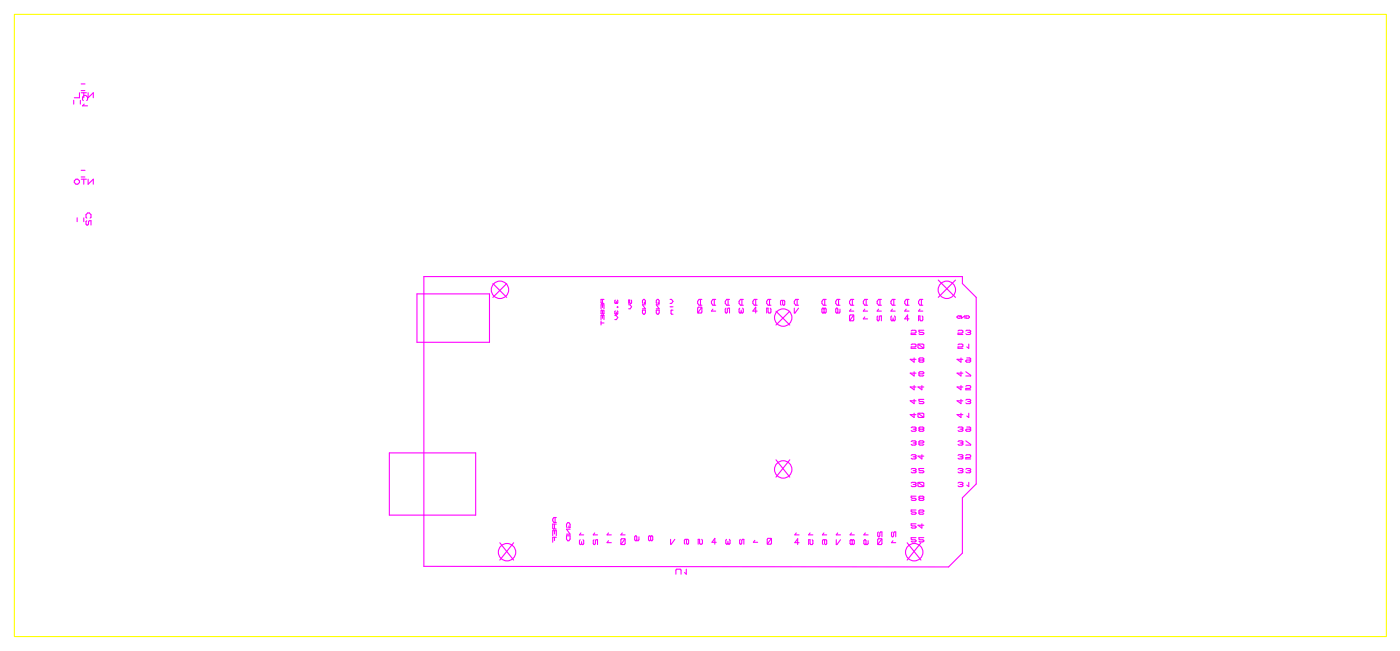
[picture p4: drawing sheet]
<svg xmlns="http://www.w3.org/2000/svg" width="258mm" height="120mm" viewBox="0 0 258 120" stroke-linecap="round" stroke-linejoin="round" font-family="sans-serif">
<g fill="none" stroke="#f0f" stroke-width=".2">
<path d="M13.6 18.4v.7M14.6 17v1h-.9M14.8 18.4v.7M14.9 16.6h.7M14.9 15.4h.7M14.9 17h1M15.3 18.5l-.1-.2v-.5l.3-.3h.3l.3 .3v.5l-.2 .2M15.4 17v1M15.5 19.1l-.3 .3h.9M16.2 17v1l1-1v1M14 32.9h.3l.3 .3v.3l-.3 .3h-.3l-.3-.3v-.3zM14.9 32.5h.7"/>
<path d="M14.9 31.3h.7M14.9 32.9h1M15.4 32.9v.9M16.2 32.9v.9l1-.9v.9M14.2 40v.7M15.4 40v.7M16 40.1l-.2-.2v-.5l.3-.3h.3l.3 .3v.5l-.1 .2M16 40.5l-.2 .2v.5l.2 .1 .3-.1v-.5l.1-.2h.3v.8M76.7 54h13.3v8.9h-13.3zM78 50.8h99v1.3l2.6 2.5v34.3l-2.6 2.5v10.2l-2.5 2.5-96.5-.1zM90.7 52.1l2.5 2.5M93.2 52.1l-2.5 2.5"/>
<path d="M110.6 56.7v-.7h.5v.7M110.6 58.7v-.7h.5v.7M110.6 59v.7M110.6 59.3h.5M110.8 55.6l.3 .1M110.8 55v.6M110.8 56v.5M110.8 58v.5M111 57v.7l-.2-.1v-.5l-.1-.1-.1 .1v.6M111.1 55h-.5v.6v.1l.2-.1M113.1 58h.3l.2 .3-.2 .4h-.3M113.2 55.1l-.1 .5 .1 .1 .2-.1"/>
<path d="M113.2 57.1l-.1 .5 .1 .1 .2-.1M113.4 55.4v.2M113.4 57.3v.3M113.5 55.1l.1 .5-.1 .1-.1-.1M113.5 57.1l.1 .5-.1 .1-.1-.1M113.5 56.4l.1 .1zM115.6 56h.3l.3 .4-.3 .3h-.3M116.1 55.1l.1 .5-.3 .1-.1-.6h-.2v.6M118.2 57h.5v.5l-.2 .2h-.1l-.2-.2zM118.5 55.5v.2h.2v-.5l-.2-.2h-.1l-.2 .2 .1 .5M118.7 56h-.5l.5 .7h-.5M120.7 57h.6v.5l-.2 .2h-.2l-.2-.2z"/>
<path d="M121.1 55.5v.2h.2v-.5l-.2-.2h-.2l-.2 .2 .1 .5M121.3 56h-.6l.6 .7h-.6M123.3 56.4h.1M123.3 55h.2l.3 .4-.3 .3h-.2M123.4 57h.4M123.4 56.4h.4M123.5 57l-.1 .6 .4 .1M128.5 56.4h.5l.1 .2v.7l-.1 .2h-.5l-.2-.2v-.7zM128.8 55v1.1M129.1 55h-.5l-.3 .4v.3l.3 .4h.5M129.1 56.4l-.8 1.1M131.1 56.8l-.2 .3h.7"/>
<path d="M131.4 55v1.1M131.6 55h-.5l-.2 .4v.3l.2 .4h.5M133.5 56.6l-.1 .2v.5l.1 .2 .3-.2v-.5l.1-.2h.3v.9M133.9 55v1.1M134.2 55h-.5l-.3 .4v.3l.3 .4h.5M136.1 56.6l-.2 .2v.5l.2 .2 .2-.2M136.3 57v.3M136.5 55v1.1M136.6 56.6l.1 .2v.5l-.1 .2-.3-.2M136.7 55h-.5l-.3 .4v.3l.3 .4h.5M139 55v1.1M139.3 55h-.6l-.2 .4v.3l.2 .4h.6"/>
<path d="M139.3 57.1h-.8l.5-.7v1.1M141.5 55v1.1M141.7 56.6l.1 .2v.5l-.1 .2h-.3l-.1-.2v-.7h-.3v.9M141.8 55h-.5l-.3 .4v.3l.3 .4h.5M142.7 57.2l2.6 2.5M144 55.2v.7l.1 .2 .2-.2v-.5l-.1-.2h-.5l-.1 .2v.5l.1 .2M145.3 57.2l-2.6 2.5M146.1 56.6v.9h.1l.7-.9M146.6 55v1.1M146.9 55h-.5l-.3 .4v.3l.3 .4h.5M151.6 56.8l-.2-.2-.2 .2v.5l.1 .2 .3-.2M151.6 56.8l.1-.2 .3 .2v.5l-.2 .2-.2-.2"/>
<path d="M151.6 56.8v.5M151.7 55v1.1M152 55h-.6l-.2 .4v.3l.2 .4h.6M154.2 55v1.1M154.5 55h-.5l-.3 .4v.3l.3 .4h.5M154.5 56.8v.5l-.1 .2h-.5l-.2-.2v-.5l.2-.2 .2 .2v.5l-.1 .2M156.4 57.9h.5l.1 .1v.7l-.1 .2h-.5l-.1-.2v-.7zM156.5 56.8l-.2 .3h.7M156.8 55v1.1M157 55h-.5l-.2 .4v.3l.2 .4h.5M157 57.9l-.7 1M159.1 56.8l-.3 .3h.8"/>
<path d="M159.1 58.2l-.3 .4h.8M159.3 55v1.1M159.6 55h-.5l-.3 .4v.3l.3 .4h.5M161.5 58l-.2 .2v.5l.2 .2 .2-.2v-.5l.2-.2h.2v.9M161.6 56.8l-.3 .3h.8M161.9 55v1.1M162.1 55h-.5l-.3 .4v.3l.3 .4h.5M164 58l-.1 .2v.5l.1 .2 .3-.2M164.1 56.8l-.2 .3h.8M164.3 58.4v.3M164.4 55v1.1M164.5 58l.2 .2v.5l-.2 .2-.2-.2"/>
<path d="M164.7 55h-.6l-.2 .4v.3l.2 .4h.6M166.7 56.8l-.3 .3h.8M166.9 55v1.1M167.2 55h-.5l-.3 .4v.3l.3 .4h.5M167.2 58.6h-.8l.5-.7v1M169.2 56.8l-.2 .3h.7M169.5 55v1.1M169.6 58l.1 .2v.5l-.1 .2h-.2l-.2-.2v-.7h-.2v.9M169.7 55h-.5l-.2 .4v.3l.2 .4h.5M172.6 51.4l3.2 3.2M175.8 51.4l-3.2 3.2M176.5 58.2h.2v-.2h-.4l-.3 .3 .3 .2 .4-.1"/>
<path d="M176.9 58v.5l.6-.5v.5M177.7 58h.4l.2 .3-.2 .2h-.4zM167.6 78.6l.2-.2h.5l.2 .2-.2 .2M167.6 63.3l.2-.1h.5l.2 .1v.3l-.2 .1h-.7v.3h.9M167.6 60.8l.2-.1h.5l.2 .1v.3l-.2 .1h-.7v.2h.9M168 78.8h.3M168.1 75.9v.8l-.7-.5h1.1M168.1 73.4v.7l-.7-.5h1.1M168.1 70.8v.8l-.7-.5h1.1M168.1 68.3v.8l-.7-.6h1.1M168.1 65.7v.8l-.7-.5h1.1M168.3 78.8l.2 .2-.2 .2h-.5l-.2-.1"/>
<path d="M168.9 76l.1-.1h.7l.2 .1v.6l-.2 .1h-.7l-.1-.1zM168.9 63.3l.1-.1h.7l.2 .1v.6l-.2 .1h-.7l-.1-.1zM168.9 75.9l1 .8M168.9 63.2l1 .8M169 68.7h.7l.2-.2-.2-.2h-.5l-.2 .1v.5l.2 .2h.5l.2-.2M169.2 78.8l-.2 .2 .2 .2h.5l.2-.1-.2-.3M169.2 78.8l-.2-.1 .2-.3h.5l.2 .2-.2 .2M169.2 78.8h.5M169.2 66.1h.5M169.2 66.1l-.2 .2 .2 .2h.5l.2-.1-.2-.3M169.2 66.1l-.2-.1 .2-.3h.5l.2 .2-.2 .2M169.6 70.8v.8l-.7-.5h1"/>
<path d="M169.9 73.4h-.9v.2l.2 .2h.5l.2 .1-.2 .2h-.5l-.2-.1M169.9 60.7h-.9v.2l.2 .2h.5l.2 .1-.2 .2h-.5l-.2-.1M176.2 60.8l.2-.1h.5l.2 .1v.3l-.2 .1h-.7v.2h.9M176.2 63.3l.2-.1h.5l.2 .1v.3l-.2 .1h-.7v.3h.9M176.2 78.6l.2-.2h.5l.2 .2-.2 .2M176.6 78.8h.3M176.8 75.9v.8l-.8-.5h1.1M176.8 65.7v.8l-.8-.5h1.1M176.8 68.3v.8l-.8-.6h1.1M176.8 70.8v.8l-.8-.5h1.1M176.8 73.4v.7l-.8-.5h1.1M176.9 78.8l.2 .2-.2 .2h-.5l-.2-.1"/>
<path d="M177.7 60.8l.1-.1h.6l.1 .1-.1 .3M177.7 68.3l.8 .6v.2h-.8M177.7 71l.1-.2h.6l.1 .2v.2l-.1 .1h-.7v.3h.8M177.7 73.5l.1-.1h.6l.1 .1-.1 .3M177.8 65.7h.6l.1 .2v.5l-.1 .1h-.6l-.1-.1 .1-.3h.6l.1 .2M177.8 78.4h.6l.1 .2v.5l-.1 .1h-.6l-.1-.1 .1-.3h.6l.1 .2M178 73.8h.4M178 61.1h.4M178.2 63.2v.8l-.4-.3M178.2 75.9v.8l-.4-.3M178.4 61.1l.1 .1-.1 .2h-.6l-.1-.1M178.4 73.8l.1 .1-.1 .2h-.6l-.1-.1"/>
<path d="M71.6 83.2h15.9v11.4h-15.9zM91.9 99.7l2.6 3.2M94.5 99.7l-2.6 3.2M101.7 98.4v-.9h.6v.9M102 97l.3 .2M102 96.3v.7M102 97.5v.6M102 98.7v.6M102.1 95.1v.9M102.3 95.1h-.4l-.2 .3v.3l.2 .3h.4M102.3 96.3h-.6v.7l.1 .2 .2-.2M102.3 98.7h-.6v.9"/>
<path d="M104.2 98.4h.7v.6l-.3 .3h-.2l-.2-.3zM104.6 96.6v.3h.3v-.6l-.3-.3h-.2l-.2 .3 .1 .6M104.9 97.2h-.7l.7 .9h-.7M106.7 99.1l-.1 .2v.6l.1 .1 .3-.1M106.8 97.9l-.2 .4h.8M107 99.5v.4M107.2 99.1l.2 .2v.6l-.2 .1-.2-.1M109.3 99.1l-.2 .2v.6l.2 .1 .2-.1v-.6l.1-.2h.3v.9M109.4 97.9l-.3 .4h.8M111.9 97.9l-.2 .4h.7M111.9 99.3l-.2 .4h.7M114.3 99h.6l.1 .1v.8l-.1 .1h-.6l-.1-.1v-.8z"/>
<path d="M114.5 97.9l-.3 .4h.8M115 99l-.8 1M117.5 98.6v.5l-.1 .2h-.5l-.2-.2v-.5l.2-.2 .2 .2v.5l-.1 .2M119.7 98.6l-.2-.2-.2 .2v.5l.1 .2 .3-.2M119.7 98.6l.1-.2 .3 .2v.5l-.2 .2-.2-.2M119.7 98.6v.5M123.3 99.1v.9h.2l.6-.9M126.3 99.1v.7l.1 .2 .3-.2v-.5l-.2-.2h-.5l-.1 .2v.5l.1 .2M129.1 99.1l.1 .2v.5l-.1 .2h-.3l-.1-.2v-.7h-.3v.9M131.7 99.6h-.7l.5-.7v1.1M133.6 99.1l-.1 .2v.5l.1 .2 .3-.2M133.9 99.4v.4"/>
<path d="M134.2 99.1l.1 .2v.5l-.1 .2-.3-.2M136.2 99.1l-.2 .2v.5l.2 .2 .2-.2v-.5l.2-.2h.2v.9M138.8 99.3l-.2 .3h.8M141.3 98.9h.5l.1 .2v.7l-.1 .2h-.5l-.2-.2v-.7zM141.9 98.9l-.8 1.1M142.7 84.5l2.6 3.1M145.3 84.5l-2.6 3.1M146.5 97.9l-.3 .4h.8M147 99.7h-.8l.5-.7v1M149 97.9l-.3 .4h.8M149.4 99.1l.1 .2v.6l-.1 .1h-.3l-.1-.1v-.8h-.3v.9M151.5 97.9l-.2 .4h.8"/>
<path d="M151.7 99.1v.8l.1 .1 .3-.1v-.6l-.2-.2h-.5l-.1 .2v.6l.1 .1M153.8 99.1v.9h.2l.6-.9M154.1 97.9l-.3 .4h.8M156.6 97.9l-.2 .4h.7M156.8 99.3v.6M156.8 99.3l-.2-.2-.2 .2v.6l.1 .1 .3-.1M156.8 99.3l.1-.2 .2 .2v.6l-.1 .1-.2-.1M159.2 97.9l-.3 .4h.8M159.7 99.3v.6l-.1 .1h-.6l-.1-.1v-.6l.1-.2 .3 .2v.6l-.1 .1M161.6 99h.5l.1 .1v.8l-.1 .1h-.5l-.2-.1v-.8zM161.6 97.7l-.2 .2v.5l.2 .2 .2-.2v-.5l.2-.2h.2v.9M162.2 99l-.8 1"/>
<path d="M164.1 97.7l-.1 .2v.5l.1 .2 .3-.2v-.5l.1-.2h.3v.9M164.2 99.3l-.2 .4h.8M166.9 99.7l2.5 3.2M167.6 83.7l.2-.2h.5l.2 .2-.2 .2M167.6 88.7l.2-.1h.5l.2 .1-.2 .3M167.6 81.1l.2-.1h.5l.2 .1-.2 .3M167.6 86.2l.2-.1h.5l.2 .1-.2 .3M168 89h.3M168 86.5h.3M168 83.9h.3M168 81.4h.3M168.3 89l.2 .1-.2 .3h-.5l-.2-.1"/>
<path d="M168.3 86.5l.2 .1-.2 .2h-.5l-.2-.1M168.3 83.9l.2 .1-.2 .3h-.5l-.2-.1M168.3 81.4l.2 .1-.2 .3h-.5l-.2-.2M168.5 91.1h-.9v.3l.2 .1h.5l.2 .2-.2 .2h-.5l-.2-.1M168.5 93.7h-.9v.2l.2 .2h.5l.2 .1-.2 .3h-.5l-.2-.2M168.5 96.2h-.9v.3l.2 .1h.5l.2 .1-.2 .3h-.5l-.2-.1M168.5 98.8h-.9v.2l.2 .2h.5l.2 .1-.2 .2h-.5l-.2-.1M168.9 88.7l.1-.1h.7l.2 .1v.6l-.2 .1h-.7l-.1-.1zM168.9 88.6l1 .8M169 81.4h.7l.2-.2-.2-.2h-.5l-.2 .1v.5l.2 .2h.5l.2-.2M169 94.1h.7l.2-.2-.2-.2h-.5l-.2 .1v.5l.2 .2h.5l.2-.2M169.2 91.5l-.2 .2 .2 .2h.5l.2-.1-.2-.3"/>
<path d="M169.2 91.5l-.2-.1 .2-.3h.5l.2 .2-.2 .2M169.2 91.5h.5M169.4 99.7l-2.5 3.2M169.6 83.5v.8l-.7-.5h1M169.6 96.2v.8l-.7-.5h1M169.9 86.1h-.9v.2l.2 .2h.5l.2 .1-.2 .2h-.5l-.2-.1M169.9 98.8h-.9v.2l.2 .2h.5l.2 .1-.2 .2h-.5l-.2-.1M176.2 81.1l.2-.1h.5l.2 .1-.2 .3M176.2 83.7l.2-.2h.5l.2 .2-.2 .2M176.2 86.2l.2-.1h.5l.2 .1-.2 .3M176.2 88.7l.2-.1h.5l.2 .1-.2 .3M176.6 89h.3"/>
<path d="M176.6 86.5h.3M176.6 83.9h.3M176.6 81.4h.3M176.9 89l.2 .1-.2 .3h-.5l-.2-.1M176.9 81.4l.2 .1-.2 .3h-.5l-.2-.2M176.9 83.9l.2 .1-.2 .3h-.5l-.2-.1M176.9 86.5l.2 .1-.2 .2h-.5l-.2-.1M177.7 86.2l.1-.1h.6l.1 .1-.1 .3M177.7 81l.8 .6v.2h-.8M177.7 83.7l.1-.2h.6l.1 .2v.2l-.1 .1h-.7v.3h.8M178 86.5h.4M178.2 88.6v.8l-.4-.3"/>
<path d="M178.4 86.5l.1 .1-.1 .2h-.6l-.1-.1M124.3 105.5v-.8l.2-.1h.6l.2 .1v.8M126.2 104.6v.9l-.3-.3"/>
<circle cx="92" cy="53.2" r="1.6"/>
<circle cx="144.1" cy="58.3" r="1.6"/>
<circle cx="174.2" cy="53.2" r="1.6"/>
<circle cx="144.1" cy="86.2" r="1.6"/>
<circle cx="93.3" cy="101.4" r="1.6"/>
<circle cx="168.2" cy="101.4" r="1.6"/>
</g>
<path d="M2.6 2.6h252.4v114.3h-252.4z" fill="none" stroke="#ff0" stroke-width=".2"/>
</svg>
